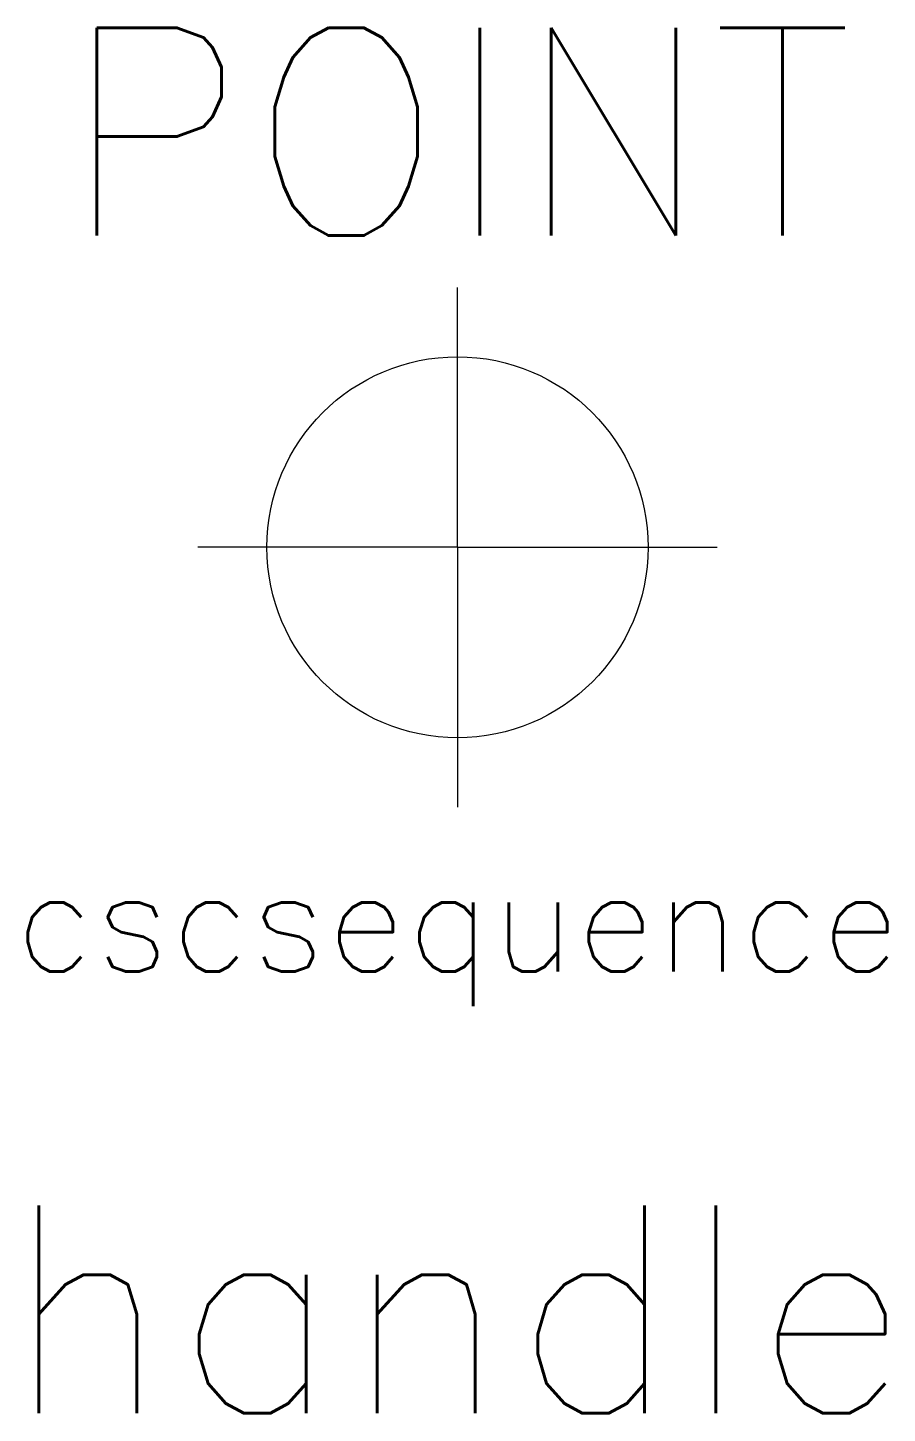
# Model space of a CAD drawing. Header units: inches. Extents: x -0.062 to 0.062, y -0.125 to 0.075.
import ezdxf
from ezdxf.enums import TextEntityAlignment as Align

# ---------------------------------------------------------------- set-up
doc = ezdxf.new("R2010")
doc.units = ezdxf.units.IN
doc.header["$MEASUREMENT"] = 0
doc.layers.add('cscsequence', color=7, linetype='Continuous')
doc.styles.add('S', font='simplex.shx')

msp = doc.modelspace()

# ---------------------------------------------------------------- linework, layer by layer
for q in [(0, 0.0375), (-0.0375, 0), (0, -0.0375), (0.0375, 0)]:
    msp.add_line((0, 0), q)
msp.add_circle((0, 0), 0.0275)

# ---------------------------------------------------------------- texts
at = {"style": 'S'}
msp.add_attdef('POINT', text='1', height=0.03, dxfattribs=at).set_placement((0, 0.06), align=Align.MIDDLE)
at = {"style": 'S', "flags": 1}
msp.add_attdef('handle', text='name', height=0.03, dxfattribs=at).set_placement((0, -0.11), align=Align.MIDDLE)
at = {"layer": 'cscsequence', "style": 'S'}
msp.add_attdef('cscsequence', text='name', height=0.015, dxfattribs=at).set_placement((0, -0.05625), align=Align.MIDDLE)

doc.saveas('drawing.dxf')
